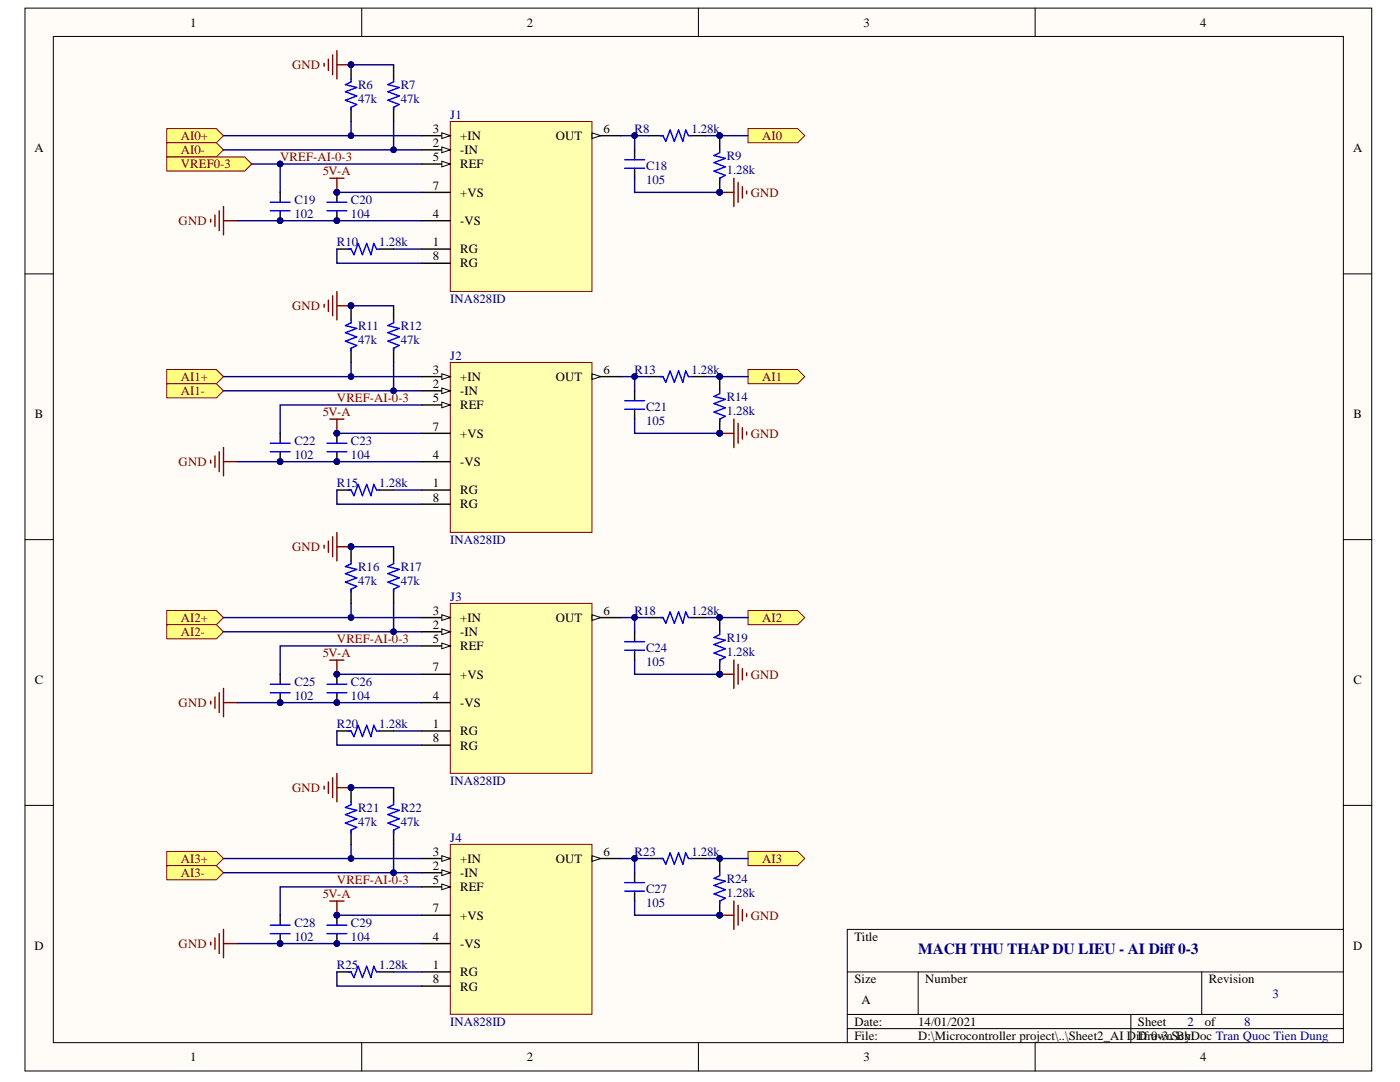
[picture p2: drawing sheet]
<svg xmlns="http://www.w3.org/2000/svg" width="279mm" height="216mm" viewBox="0 0 279 216" stroke-linecap="round" stroke-linejoin="round" font-family="sans-serif">
<defs><g id="words">
<text font-size="3.1" fill="#000080" x="183.3" y="190.4">MACH THU THAP DU LIEU - AI Diff 0-3</text>
<g font-size="2.5">
<text x="37.9" y="5.3">1</text>
<text x="105.1" y="5.3">2</text>
<text x="172.4" y="5.3">3</text>
<text x="239.5" y="5.3">4</text>
<text x="86.3" y="26.5">3</text>
<text x="86.3" y="29.3">2</text>
<text x="91.8" y="28">+IN</text>
<text x="110.9" y="28">OUT</text>
<text x="120.4" y="26.5">6</text>
<text x="6.9" y="30.4">A</text>
<text x="86.3" y="32.2">5</text>
<text x="91.8" y="30.8">-IN</text>
<text x="91.8" y="33.6">REF</text>
<text x="270" y="30.4">A</text>
<text x="86.3" y="37.8">7</text>
<text x="91.8" y="39.3">+VS</text>
<text x="86.3" y="43.5">4</text>
<text x="91.8" y="44.9">-VS</text>
<text x="86.3" y="49.1">1</text>
<text x="86.3" y="52">8</text>
<text x="91.8" y="50.5">RG</text>
<text x="91.8" y="53.4">RG</text>
<text x="86.3" y="74.6">3</text>
<text x="86.3" y="77.4">2</text>
<text x="91.8" y="76">+IN</text>
<text x="110.9" y="76">OUT</text>
<text x="120.4" y="74.6">6</text>
<text x="7" y="83.4">B</text>
<text x="86.3" y="80.3">5</text>
<text x="91.8" y="78.8">-IN</text>
<text x="91.8" y="81.7">REF</text>
<text x="270.1" y="83.4">B</text>
<text x="86.3" y="85.9">7</text>
<text x="91.8" y="87.3">+VS</text>
<text x="86.3" y="91.6">4</text>
<text x="91.8" y="93">-VS</text>
<text x="86.3" y="97.2">1</text>
<text x="86.3" y="100.1">8</text>
<text x="91.8" y="98.6">RG</text>
<text x="91.8" y="101.5">RG</text>
<text x="86.3" y="122.7">3</text>
<text x="86.3" y="125.5">2</text>
<text x="91.8" y="124.1">+IN</text>
<text x="110.9" y="124.1">OUT</text>
<text x="120.4" y="122.7">6</text>
<text x="86.3" y="128.3">5</text>
<text x="91.8" y="126.9">-IN</text>
<text x="91.8" y="129.8">REF</text>
<text x="7" y="136.5">C</text>
<text x="86.3" y="134">7</text>
<text x="91.8" y="135.4">+VS</text>
<text x="270.1" y="136.5">C</text>
<text x="86.3" y="139.6">4</text>
<text x="91.8" y="141.1">-VS</text>
<text x="86.3" y="145.3">1</text>
<text x="86.3" y="148.1">8</text>
<text x="91.8" y="146.7">RG</text>
<text x="91.8" y="149.6">RG</text>
<text x="86.3" y="170.7">3</text>
<text x="86.3" y="173.6">2</text>
<text x="91.8" y="172.2">+IN</text>
<text x="110.9" y="172.2">OUT</text>
<text x="120.4" y="170.7">6</text>
<text x="86.3" y="176.4">5</text>
<text x="91.8" y="175">-IN</text>
<text x="91.8" y="177.8">REF</text>
<text x="86.3" y="182.1">7</text>
<text x="91.8" y="183.5">+VS</text>
<text x="6.9" y="189.5">D</text>
<text x="86.3" y="187.7">4</text>
<text x="91.8" y="189.2">-VS</text>
<text x="170.5" y="187.7">Title</text>
<text x="270" y="189.5">D</text>
<text x="86.3" y="193.4">1</text>
<text x="86.3" y="196.2">8</text>
<text x="91.8" y="194.8">RG</text>
<text x="91.8" y="197.6">RG</text>
<text x="170.5" y="196.2">Size</text>
<text x="184.7" y="196.2">Number</text>
<text x="241.3" y="196.2">Revision</text>
<text x="171.9" y="200.4">A</text>
<text x="170.5" y="204.7">Date:</text>
<text x="170.5" y="207.5">File:</text>
<text x="183.3" y="204.7">14/01/2021</text>
<text x="183.3" y="207.5">D:\Microcontroller project\..\Sheet2_AI Diff 0-3.SchDoc Tran Quoc Tien Dung</text>
<text x="227.1" y="204.7">Sheet</text>
<text x="227.1" y="207.5">Drawn By:</text>
<text x="240.5" y="204.7">of</text>
<text x="37.9" y="211.7">1</text>
<text x="105.1" y="211.7">2</text>
<text x="172.4" y="211.7">3</text>
<text x="239.5" y="211.7">4</text>
</g>
<g font-size="2.5" fill="#800000">
<text x="58.3" y="13.8">GND</text>
<text x="36.1" y="28">AI0+</text>
<text x="152.1" y="28">AI0</text>
<text x="36.1" y="30.8">AI0-</text>
<text x="36.1" y="33.6">VREF0-3</text>
<text x="55.9" y="32.2">VREF-AI-0-3</text>
<text x="64.4" y="35">5V-A</text>
<text x="149.8" y="39.3">GND</text>
<text x="35.7" y="44.9">GND</text>
<text x="58.3" y="61.9">GND</text>
<text x="36.1" y="76">AI1+</text>
<text x="152.1" y="76">AI1</text>
<text x="36.1" y="78.8">AI1-</text>
<text x="64.4" y="83.1">5V-A</text>
<text x="67.3" y="80.3">VREF-AI-0-3</text>
<text x="149.8" y="87.3">GND</text>
<text x="35.7" y="93">GND</text>
<text x="58.3" y="109.9">GND</text>
<text x="36.1" y="124.1">AI2+</text>
<text x="152.1" y="124.1">AI2</text>
<text x="36.1" y="126.9">AI2-</text>
<text x="64.4" y="131.1">5V-A</text>
<text x="67.3" y="128.3">VREF-AI-0-3</text>
<text x="149.8" y="135.4">GND</text>
<text x="35.7" y="141.1">GND</text>
<text x="58.3" y="158">GND</text>
<text x="36.1" y="172.2">AI3+</text>
<text x="152.1" y="172.2">AI3</text>
<text x="36.1" y="175">AI3-</text>
<text x="64.4" y="179.2">5V-A</text>
<text x="67.3" y="176.4">VREF-AI-0-3</text>
<text x="149.8" y="183.5">GND</text>
<text x="35.7" y="189.2">GND</text>
</g>
<g font-size="2.5" fill="#000080">
<text x="71.5" y="17.7">R6</text>
<text x="80" y="17.7">R7</text>
<text x="71.5" y="20.6">47k</text>
<text x="80" y="20.6">47k</text>
<text x="89.9" y="23.7">J1</text>
<text x="126.7" y="26.5">R8</text>
<text x="138" y="26.5">1.28k</text>
<text x="128.9" y="33.9">C18</text>
<text x="145" y="31.9">R9</text>
<text x="145" y="34.7">1.28k</text>
<text x="58.8" y="40.7">C19</text>
<text x="70" y="40.7">C20</text>
<text x="128.9" y="36.7">105</text>
<text x="58.8" y="43.5">102</text>
<text x="70" y="43.5">104</text>
<text x="67.3" y="49.1">R10</text>
<text x="75.7" y="49.1">1.28k</text>
<text x="71.5" y="65.8">R11</text>
<text x="80" y="65.8">R12</text>
<text x="89.9" y="60.5">INA828ID</text>
<text x="71.5" y="68.7">47k</text>
<text x="80" y="68.7">47k</text>
<text x="89.9" y="71.8">J2</text>
<text x="126.7" y="74.6">R13</text>
<text x="138" y="74.6">1.28k</text>
<text x="128.9" y="82">C21</text>
<text x="145" y="80">R14</text>
<text x="145" y="82.8">1.28k</text>
<text x="58.8" y="88.8">C22</text>
<text x="70" y="88.8">C23</text>
<text x="128.9" y="84.8">105</text>
<text x="58.8" y="91.6">102</text>
<text x="70" y="91.6">104</text>
<text x="67.3" y="97.2">R15</text>
<text x="75.7" y="97.2">1.28k</text>
<text x="71.5" y="113.9">R16</text>
<text x="80" y="113.9">R17</text>
<text x="89.9" y="108.6">INA828ID</text>
<text x="71.5" y="116.7">47k</text>
<text x="80" y="116.7">47k</text>
<text x="89.9" y="119.9">J3</text>
<text x="126.7" y="122.7">R18</text>
<text x="138" y="122.7">1.28k</text>
<text x="128.9" y="130">C24</text>
<text x="145" y="128.1">R19</text>
<text x="145" y="130.9">1.28k</text>
<text x="58.8" y="136.8">C25</text>
<text x="70" y="136.8">C26</text>
<text x="128.9" y="132.9">105</text>
<text x="58.8" y="139.6">102</text>
<text x="70" y="139.6">104</text>
<text x="67.3" y="145.3">R20</text>
<text x="75.7" y="145.3">1.28k</text>
<text x="89.9" y="156.6">INA828ID</text>
<text x="71.5" y="162">R21</text>
<text x="71.5" y="164.8">47k</text>
<text x="80" y="162">R22</text>
<text x="80" y="164.8">47k</text>
<text x="89.9" y="167.9">J4</text>
<text x="126.7" y="170.7">R23</text>
<text x="138" y="170.7">1.28k</text>
<text x="128.9" y="178.1">C27</text>
<text x="145" y="176.1">R24</text>
<text x="145" y="178.9">1.28k</text>
<text x="58.8" y="184.9">C28</text>
<text x="70" y="184.9">C29</text>
<text x="128.9" y="180.9">105</text>
<text x="58.8" y="187.7">102</text>
<text x="70" y="187.7">104</text>
<text x="67.3" y="193.4">R25</text>
<text x="75.7" y="193.4">1.28k</text>
<text x="254" y="199">3</text>
<text x="89.9" y="204.7">INA828ID</text>
<text x="237" y="204.7">2</text>
<text x="248.3" y="204.7">8</text>
</g>
</g></defs>
<g fill="#fffcf8" stroke="#000" stroke-width=".2">
<path d="M5 1.6h268.8v212.1h-268.8z"/>
<path d="M10.6 7.3h257.5v200.7h-257.5z"/>
</g>
<g fill="none" stroke="#000" stroke-width=".2">
<path d="M72.2 1.6v5.7M139.4 1.6v5.7M206.6 1.6v5.7M5 54.6h5.6M268.1 54.6h5.7M5 107.7h5.6M268.1 107.7h5.7M5 160.7h5.6M268.1 160.7h5.7M169.1 193.9h99M183.2 193.9v8.5M239.8 193.9v8.5"/>
<path d="M268.1 185.5h-99v22.6M72.2 208.1v5.6M139.4 208.1v5.6M169.1 202.4h99M169.1 205.2h99M206.6 208.1v5.6M225.7 202.4v5.7"/>
</g>
<g fill="#ffff80" stroke="#800000" stroke-width=".2">
<path d="M33.3 25.7h9.9l1.4 1.4-1.4 1.4h-9.9z" fill-rule="evenodd"/>
<path d="M33.3 28.5h9.9l1.4 1.4-1.4 1.4h-9.9z" fill-rule="evenodd"/>
</g>
<path d="M126.7 29.9v2M126.7 33.6v2M129.5 27.1h2.8M138 27.1h2.8M143.6 27.1v2.8M143.6 35.6v2.8M67.2 49.7h2.9M75.7 49.7h2.9" fill="none" stroke="#000" stroke-width=".28"/>
<path d="M124.7 33.6h3.9M124.7 31.9h3.9M131.7 27.1h.6l.6 1.1 .8-2.3 .9 2.3 .8-2.3 .9 2.3 .5-2.3 .6 1.2h.6M143.6 29.9v.6l-1.1 .5 2.3 .6-2.3 .8 2.3 .9-2.3 .8 2.3 .9-1.2 .6v.5M69.5 49.7h.6l.5 1.1 .9-2.2 .8 2.2 .9-2.2 .8 2.2 .6-2.2 .6 1.1h.5" fill="none" stroke="#00f" stroke-width=".28"/>
<g fill="#000080" stroke="#000080" stroke-width=".2">
<circle cx="143.6" cy="27.1" r=".55"/>
<circle cx="143.6" cy="38.4" r=".55"/>
</g>
<g fill="#ffff80" stroke="#800000" stroke-width=".2">
<path d="M149.3 25.7h9.9l1.4 1.4-1.4 1.4h-9.9z" fill-rule="evenodd"/>
<path d="M33.3 73.7h9.9l1.4 1.5-1.4 1.4h-9.9z" fill-rule="evenodd"/>
<path d="M33.3 76.6h9.9l1.4 1.4-1.4 1.4h-9.9z" fill-rule="evenodd"/>
<path d="M149.3 73.7h9.9l1.4 1.5-1.4 1.4h-9.9z" fill-rule="evenodd"/>
<path d="M33.3 121.8h9.9l1.4 1.4-1.4 1.4h-9.9z" fill-rule="evenodd"/>
<path d="M33.3 124.6h9.9l1.4 1.5-1.4 1.4h-9.9z" fill-rule="evenodd"/>
<path d="M149.3 121.8h9.9l1.4 1.4-1.4 1.4h-9.9z" fill-rule="evenodd"/>
<path d="M33.3 169.9h9.9l1.4 1.4-1.4 1.4h-9.9z" fill-rule="evenodd"/>
<path d="M33.3 172.7h9.9l1.4 1.4-1.4 1.5h-9.9z" fill-rule="evenodd"/>
<path d="M149.3 169.9h9.9l1.4 1.4-1.4 1.4h-9.9z" fill-rule="evenodd"/>
</g>
<g fill="none" stroke="#000" stroke-width=".28">
<path d="M70.1 12.9v2.9M78.6 12.9v2.9M67.2 38.4v2M70.1 21.4v2.8M78.6 21.4v2.8M67.2 42.1v1.9M70.1 61v2.8M70.1 69.5v2.8M78.6 61v2.8M78.6 69.5v2.8M126.7 78v2M129.5 75.2h2.8"/>
<path d="M138 75.2h2.8M143.6 75.2v2.8M67.2 86.5v1.9M67.2 90.1v2M67.2 97.8h2.9M75.7 97.8h2.9M126.7 81.7v1.9M143.6 83.6v2.9M70.1 109.1v2.8M70.1 117.6v2.8M78.6 109.1v2.8M78.6 117.6v2.8"/>
<path d="M67.2 134.5v2M67.2 138.2v2M126.7 126.1v1.9M126.7 129.7v2M129.5 123.2h2.8M138 123.2h2.8M143.6 123.2v2.9M143.6 131.7v2.8M67.2 145.9h2.9M70.1 157.2v2.8M75.7 145.9h2.9M78.6 157.2v2.8"/>
<path d="M70.1 165.7v2.8M78.6 165.7v2.8M126.7 174.1v2M126.7 177.8v2M129.5 171.3h2.8M138 171.3h2.8M143.6 171.3v2.8M143.6 179.8v2.8M67.2 182.6v2M67.2 186.3v2M67.2 193.9h2.9M75.7 193.9h2.9"/>
</g>
<g fill="#000080" stroke="#000080" stroke-width=".2">
<circle cx="67.2" cy="38.4" r=".55"/>
<circle cx="67.2" cy="44" r=".55"/>
<circle cx="70" cy="12.9" r=".55"/>
<circle cx="143.6" cy="75.1" r=".55"/>
<circle cx="143.6" cy="86.5" r=".55"/>
<circle cx="67.2" cy="86.5" r=".55"/>
<circle cx="67.2" cy="92.1" r=".55"/>
<circle cx="70" cy="61" r=".55"/>
<circle cx="143.6" cy="123.2" r=".55"/>
<circle cx="143.6" cy="134.5" r=".55"/>
<circle cx="67.2" cy="134.5" r=".55"/>
<circle cx="67.2" cy="140.2" r=".55"/>
<circle cx="70" cy="109.1" r=".55"/>
<circle cx="143.6" cy="171.3" r=".55"/>
<circle cx="143.6" cy="182.6" r=".55"/>
<circle cx="67.2" cy="182.6" r=".55"/>
<circle cx="67.2" cy="188.3" r=".55"/>
<circle cx="70" cy="157.2" r=".55"/>
<circle cx="55.9" cy="32.7" r=".55"/>
</g>
<g fill="none" stroke="#00f" stroke-width=".28">
<path d="M70.1 15.8v.5l-1.2 .6 2.3 .6-2.3 .8 2.3 .9-2.3 .8 2.3 .9-1.1 .5v.6M78.6 15.8v.5l-1.2 .6 2.3 .6-2.3 .8 2.3 .9-2.3 .8 2.3 .9-1.1 .5v.6M65.3 40.4h3.9M65.3 42.1h3.9M70.1 63.8v.6l-1.2 .6 2.3 .5-2.3 .9 2.3 .8-2.3 .9 2.3 .8-1.1 .6v.6M78.6 63.8v.6l-1.2 .6 2.3 .5-2.3 .9 2.3 .8-2.3 .9 2.3 .8-1.1 .6v.6M124.7 80h3.9M131.7 75.2h.6l.6 1.1 .8-2.3 .9 2.3 .8-2.3 .9 2.3 .5-2.3 .6 1.2h.6M143.6 78v.5l-1.1 .6 2.3 .6-2.3 .8 2.3 .9-2.3 .8 2.3 .9-1.2 .5v.6M65.3 88.4h3.9M65.3 90.1h3.9M69.5 97.8h.6l.5 1.1 .9-2.3 .8 2.3 .9-2.3 .8 2.3 .6-2.3 .6 1.2h.5"/>
<path d="M124.7 81.7h3.9M70.1 111.9v.6l-1.2 .5 2.3 .6-2.3 .9 2.3 .8-2.3 .9 2.3 .8-1.1 .6v.5M78.6 111.9v.6l-1.2 .5 2.3 .6-2.3 .9 2.3 .8-2.3 .9 2.3 .8-1.1 .6v.5M65.3 136.5h3.9M65.3 138.2h3.9M124.7 129.7h3.9M124.7 128h3.9M131.7 123.2h.6l.6 1.2 .8-2.3 .9 2.3 .8-2.3 .9 2.3 .5-2.3 .6 1.1h.6M143.6 126.1v.5l-1.1 .6 2.3 .6-2.3 .8 2.3 .9-2.3 .8 2.3 .9-1.2 .5v.6M69.5 145.9h.6l.5 1.1 .9-2.3 .8 2.3 .9-2.3 .8 2.3 .6-2.3 .6 1.2h.5M70.1 160v.6l-1.2 .5 2.3 .6-2.3 .8 2.3 .9-2.3 .8 2.3 .9-1.1 .6v.5M78.6 160v.6l-1.2 .5 2.3 .6-2.3 .8 2.3 .9-2.3 .8 2.3 .9-1.1 .6v.5"/>
<path d="M124.7 177.8h3.9M124.7 176.1h3.9M131.7 171.3h.6l.6 1.1 .8-2.2 .9 2.2 .8-2.2 .9 2.2 .5-2.2 .6 1.1h.6M143.6 174.1v.6l-1.1 .6 2.3 .5-2.3 .9 2.3 .8-2.3 .9 2.3 .8-1.2 .6v.6M65.3 184.6h3.9M65.3 186.3h3.9M69.5 193.9h.6l.5 1.2 .9-2.3 .8 2.3 .9-2.3 .8 2.3 .6-2.3 .6 1.1h.5"/>
</g>
<path d="M65.8 35.6h2.8M67.2 35.6v2.8" fill="none" stroke="#800000" stroke-width=".28"/>
<path d="M33.3 31.3h15.5l1.5 1.4-1.5 1.4h-15.5z" fill-rule="evenodd" fill="#ffff80" stroke="#800000" stroke-width=".2"/>
<g fill="none" stroke="#800000" stroke-width=".28">
<path d="M64.7 12.6v.6M65.5 11.8v2.3M66.4 11v3.9M67.2 10.1v5.7M67.2 12.9h2.9M42.1 43.8v.5M42.9 42.9v2.3M43.7 42.1v3.9M44.6 41.2v5.7M44.6 44h2.8M65.5 59.9v2.2M66.4 59v4"/>
<path d="M67.2 58.2v5.6M64.7 60.7v.6M67.2 61h2.9M42.1 91.8v.6M42.9 91v2.3M43.7 90.1v4M44.6 89.3v5.6M44.6 92.1h2.8M65.8 83.6h2.8M67.2 83.6v2.9M64.7 108.8v.6M65.5 108v2.2"/>
<path d="M66.4 107.1v4M67.2 106.3v5.6M67.2 109.1h2.9M42.1 139.9v.6M42.9 139.1v2.2M43.7 138.2v4M44.6 137.4v5.6M65.8 131.7h2.8M67.2 131.7v2.8M44.6 140.2h2.8M64.7 156.9v.6M65.5 156v2.3"/>
<path d="M66.4 155.2v3.9M67.2 154.3v5.7M67.2 157.2h2.9M65.8 179.8h2.8M67.2 179.8v2.8M42.1 188v.6M42.9 187.1v2.3M43.7 186.3v4M44.6 185.5v5.6M44.6 188.3h2.8"/>
</g>
<g fill="#000080" stroke="#000080" stroke-width=".2">
<circle cx="67.2" cy="86.5" r=".55"/>
<circle cx="67.2" cy="134.5" r=".55"/>
<circle cx="67.2" cy="182.6" r=".55"/>
<circle cx="70" cy="157.2" r=".55"/>
<circle cx="70" cy="109.1" r=".55"/>
<circle cx="70" cy="12.9" r=".55"/>
<circle cx="70" cy="61" r=".55"/>
</g>
<path d="M89.9 24.2h28.2v34h-28.2z" fill="#ffffb0" stroke="#800000" stroke-width=".2"/>
<path d="M84.2 27.1h5.7" fill="none" stroke="#000" stroke-width=".28"/>
<path d="M88.2 26.5l1.7 .6-1.7 .5z" fill="#fffcf8"/>
<path d="M88.2 26.5l1.7 .6-1.7 .5z" fill="none" stroke="#000" stroke-width=".2"/>
<path d="M118.2 27.1h5.6" fill="none" stroke="#000" stroke-width=".28"/>
<path d="M118.2 26.5l1.7 .6-1.7 .5z" fill="#fffcf8"/>
<path d="M118.2 26.5l1.7 .6-1.7 .5z" fill="none" stroke="#000" stroke-width=".2"/>
<path d="M84.2 29.9h5.7" fill="none" stroke="#000" stroke-width=".28"/>
<path d="M88.2 29.3l1.7 .6-1.7 .6z" fill="#fffcf8"/>
<path d="M88.2 29.3l1.7 .6-1.7 .6z" fill="none" stroke="#000" stroke-width=".2"/>
<path d="M84.2 32.7h5.7" fill="none" stroke="#000" stroke-width=".28"/>
<path d="M88.2 32.2l1.7 .5-1.7 .6z" fill="#fffcf8"/>
<path d="M88.2 32.2l1.7 .5-1.7 .6z" fill="none" stroke="#000" stroke-width=".2"/>
<path d="M84.2 38.4h5.7M84.2 44h5.7M84.2 49.7h5.7M84.2 52.5h5.7" fill="none" stroke="#000" stroke-width=".28"/>
<path d="M89.9 72.3h28.2v33.9h-28.2z" fill="#ffffb0" stroke="#800000" stroke-width=".2"/>
<path d="M84.2 75.2h5.7" fill="none" stroke="#000" stroke-width=".28"/>
<path d="M88.2 74.6l1.7 .6-1.7 .5z" fill="#fffcf8"/>
<path d="M88.2 74.6l1.7 .6-1.7 .5z" fill="none" stroke="#000" stroke-width=".2"/>
<path d="M118.2 75.2h5.6" fill="none" stroke="#000" stroke-width=".28"/>
<path d="M118.2 74.6l1.7 .6-1.7 .5z" fill="#fffcf8"/>
<path d="M118.2 74.6l1.7 .6-1.7 .5z" fill="none" stroke="#000" stroke-width=".2"/>
<path d="M84.2 78h5.7" fill="none" stroke="#000" stroke-width=".28"/>
<path d="M88.2 77.4l1.7 .6-1.7 .5z" fill="#fffcf8"/>
<path d="M88.2 77.4l1.7 .6-1.7 .5z" fill="none" stroke="#000" stroke-width=".2"/>
<path d="M84.2 80.8h5.7" fill="none" stroke="#000" stroke-width=".28"/>
<path d="M88.2 80.2l1.7 .6-1.7 .6z" fill="#fffcf8"/>
<path d="M88.2 80.2l1.7 .6-1.7 .6z" fill="none" stroke="#000" stroke-width=".2"/>
<path d="M84.2 86.5h5.7M84.2 92.1h5.7M84.2 97.8h5.7M84.2 100.6h5.7" fill="none" stroke="#000" stroke-width=".28"/>
<path d="M89.9 120.4h28.2v33.9h-28.2z" fill="#ffffb0" stroke="#800000" stroke-width=".2"/>
<path d="M84.2 123.2h5.7" fill="none" stroke="#000" stroke-width=".28"/>
<path d="M88.2 122.7l1.7 .5-1.7 .6z" fill="#fffcf8"/>
<path d="M88.2 122.7l1.7 .5-1.7 .6z" fill="none" stroke="#000" stroke-width=".2"/>
<path d="M118.2 123.2h5.6" fill="none" stroke="#000" stroke-width=".28"/>
<path d="M118.2 122.7l1.7 .5-1.7 .6z" fill="#fffcf8"/>
<path d="M118.2 122.7l1.7 .5-1.7 .6z" fill="none" stroke="#000" stroke-width=".2"/>
<path d="M84.2 126.1h5.7" fill="none" stroke="#000" stroke-width=".28"/>
<path d="M88.2 125.5l1.7 .6-1.7 .5z" fill="#fffcf8"/>
<path d="M88.2 125.5l1.7 .6-1.7 .5z" fill="none" stroke="#000" stroke-width=".2"/>
<path d="M84.2 128.9h5.7" fill="none" stroke="#000" stroke-width=".28"/>
<path d="M88.2 128.3l1.7 .6-1.7 .6z" fill="#fffcf8"/>
<path d="M88.2 128.3l1.7 .6-1.7 .6z" fill="none" stroke="#000" stroke-width=".2"/>
<path d="M84.2 134.5h5.7M84.2 140.2h5.7M84.2 145.9h5.7M84.2 148.7h5.7" fill="none" stroke="#000" stroke-width=".28"/>
<path d="M89.9 168.5h28.2v33.9h-28.2z" fill="#ffffb0" stroke="#800000" stroke-width=".2"/>
<path d="M84.2 171.3h5.7" fill="none" stroke="#000" stroke-width=".28"/>
<path d="M88.2 170.7l1.7 .6-1.7 .6z" fill="#fffcf8"/>
<path d="M88.2 170.7l1.7 .6-1.7 .6z" fill="none" stroke="#000" stroke-width=".2"/>
<path d="M118.2 171.3h5.6" fill="none" stroke="#000" stroke-width=".28"/>
<path d="M118.2 170.7l1.7 .6-1.7 .6z" fill="#fffcf8"/>
<path d="M118.2 170.7l1.7 .6-1.7 .6z" fill="none" stroke="#000" stroke-width=".2"/>
<path d="M84.2 174.1h5.7" fill="none" stroke="#000" stroke-width=".28"/>
<path d="M88.2 173.6l1.7 .5-1.7 .6z" fill="#fffcf8"/>
<path d="M88.2 173.6l1.7 .5-1.7 .6z" fill="none" stroke="#000" stroke-width=".2"/>
<path d="M84.2 177h5.7" fill="none" stroke="#000" stroke-width=".28"/>
<path d="M88.2 176.4l1.7 .6-1.7 .5z" fill="#fffcf8"/>
<path d="M88.2 176.4l1.7 .6-1.7 .5z" fill="none" stroke="#000" stroke-width=".2"/>
<path d="M55.9 38.4v2M55.9 42.1v1.9M55.9 86.5v1.9M55.9 90.1v2M55.9 134.5v2M55.9 138.2v2M55.9 182.6v2M55.9 186.3v2M84.2 182.6h5.7M84.2 188.3h5.7M84.2 193.9h5.7M84.2 196.8h5.7" fill="none" stroke="#000" stroke-width=".28"/>
<g fill="none" stroke="#800000" stroke-width=".28">
<path d="M143.6 38.4h2.9M146.5 35.6v5.6M147.3 36.4v4M148.2 37.3v2.2M149 38.1v.6M143.6 86.5h2.9M146.5 83.6v5.7M147.3 84.5v3.9M148.2 85.3v2.3M149 86.2v.5M143.6 134.5h2.9M146.5 131.7v5.7"/>
<path d="M147.3 132.6v3.9M148.2 133.4v2.3M149 134.3v.5M146.5 179.8v5.7M143.6 182.6h2.9M147.3 180.6v4M148.2 181.5v2.3M149 182.3v.6"/>
</g>
<g fill="#000080" stroke="#000080" stroke-width=".2">
<circle cx="143.6" cy="38.4" r=".55"/>
<circle cx="143.6" cy="86.5" r=".55"/>
<circle cx="143.6" cy="134.5" r=".55"/>
<circle cx="143.6" cy="182.6" r=".55"/>
<circle cx="55.9" cy="44" r=".55"/>
<circle cx="55.9" cy="92.1" r=".55"/>
<circle cx="55.9" cy="140.2" r=".55"/>
<circle cx="55.9" cy="188.3" r=".55"/>
<circle cx="67.2" cy="44" r=".55"/>
<circle cx="70" cy="12.9" r=".55"/>
<circle cx="143.6" cy="27.1" r=".55"/>
<circle cx="126.6" cy="27.1" r=".55"/>
<circle cx="70" cy="27.1" r=".55"/>
<circle cx="78.5" cy="29.9" r=".55"/>
<circle cx="70" cy="61" r=".55"/>
<circle cx="143.6" cy="75.1" r=".55"/>
<circle cx="126.6" cy="75.1" r=".55"/>
<circle cx="70" cy="75.1" r=".55"/>
<circle cx="78.5" cy="78" r=".55"/>
<circle cx="70" cy="109.1" r=".55"/>
<circle cx="143.6" cy="123.2" r=".55"/>
<circle cx="126.6" cy="123.2" r=".55"/>
<circle cx="70" cy="123.2" r=".55"/>
<circle cx="78.5" cy="126" r=".55"/>
<circle cx="70" cy="157.2" r=".55"/>
<circle cx="143.6" cy="171.3" r=".55"/>
<circle cx="126.6" cy="171.3" r=".55"/>
<circle cx="70" cy="171.3" r=".55"/>
<circle cx="78.5" cy="174.1" r=".55"/>
<circle cx="67.2" cy="92.1" r=".55"/>
<circle cx="67.2" cy="140.2" r=".55"/>
<circle cx="67.2" cy="188.3" r=".55"/>
<circle cx="67.2" cy="38.4" r=".55"/>
<circle cx="67.2" cy="86.5" r=".55"/>
<circle cx="67.2" cy="134.5" r=".55"/>
<circle cx="67.2" cy="182.6" r=".55"/>
<circle cx="55.9" cy="32.7" r=".55"/>
</g>
<path d="M53.9 40.4h4M53.9 42.1h4M53.9 88.4h4M53.9 90.1h4M53.9 136.5h4M53.9 138.2h4M53.9 184.6h4M53.9 186.3h4" fill="none" stroke="#00f" stroke-width=".28"/>
<g fill="none" stroke="#000080" stroke-width=".28">
<path d="M70.1 12.9h8.5M44.6 27.1h25.5M44.6 29.9h34M50.3 32.7h33.9M55.9 32.7v5.7M67.2 38.4h17M70.1 24.2v2.9h14.1M78.6 24.2v5.7h5.6M123.8 27.1h5.7M126.7 35.6v2.8h16.9M126.7 27.1v2.8M140.8 27.1h8.5"/>
<path d="M47.4 44h36.8M67.2 49.7v2.8h17M78.6 49.7h5.6M44.6 75.2h25.5M44.6 78h34M70.1 72.3v2.9h14.1M70.1 61h8.5M78.6 72.3v5.7h5.6M123.8 75.2h5.7M126.7 75.2v2.8M140.8 75.2h8.5M47.4 92.1h36.8"/>
<path d="M67.2 97.8v2.8h17M67.2 86.5h17M78.6 97.8h5.6M84.2 80.8h-28.3v5.7M126.7 83.6v2.9h16.9M70.1 109.1h8.5M44.6 123.2h25.5M44.6 126.1h34M67.2 134.5h17M70.1 120.4v2.8h14.1M78.6 120.4v5.7h5.6M84.2 128.9h-28.3v5.6"/>
<path d="M123.8 123.2h5.7M126.7 131.7v2.8h16.9M126.7 123.2v2.9M140.8 123.2h8.5M47.4 140.2h36.8M67.2 145.9v2.8h17M70.1 157.2h8.5M78.6 145.9h5.6M44.6 171.3h25.5M44.6 174.1h34M70.1 168.5v2.8h14.1M78.6 168.5v5.6h5.6"/>
<path d="M84.2 177h-28.3v5.6M123.8 171.3h5.7M126.7 179.8v2.8h16.9M126.7 171.3v2.8M140.8 171.3h8.5M47.4 188.3h36.8M67.2 193.9v2.9h17M67.2 182.6h17M78.6 193.9h5.6"/>
</g>
<use href="#words"/>
</svg>
